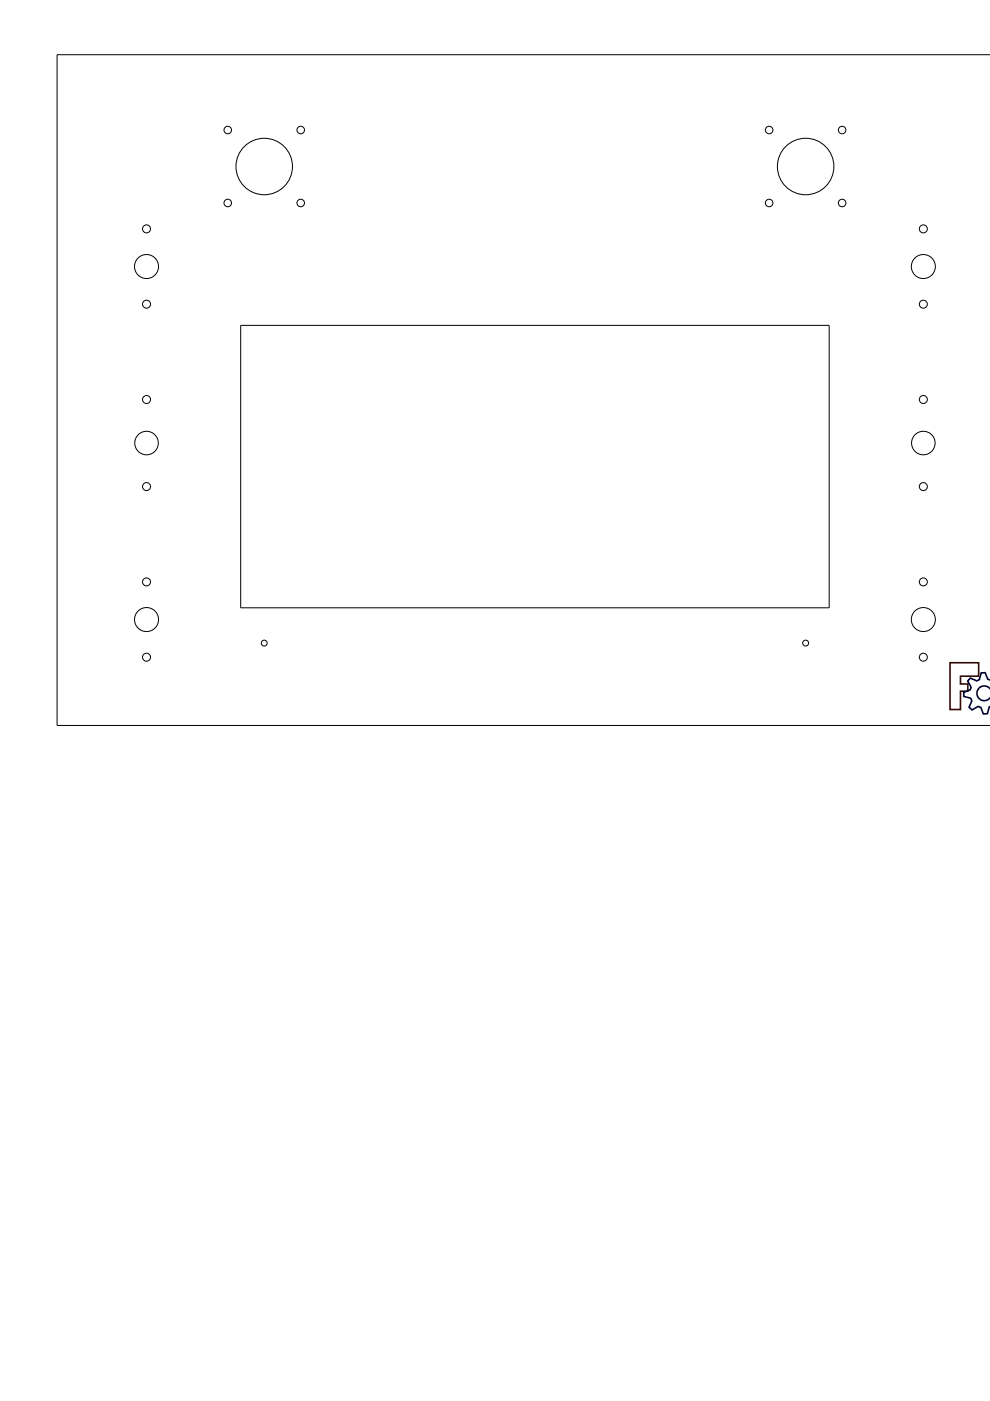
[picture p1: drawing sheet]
<svg xmlns="http://www.w3.org/2000/svg" width="210mm" height="297mm" viewBox="0 0 210 297" stroke-linecap="round" stroke-linejoin="round" font-family="sans-serif">
<path d="M201.4 140.5h6.1v2.9h-3.9v1.6h1.6v1.6h-1.6v3.8h-2.2z" fill="none" stroke="#370700" stroke-width=".34"/>
<path d="M210 144.2l-.6-.2-.5-1.4-.9 .1-.4 1.4-.5 .3-1.4-.6-.5 .6 .7 1.3-.2 .6-1.4 .5 .1 .9 1.4 .3 .3 .6-.6 1.3 .6 .6 1.3-.7 .6 .2 .5 1.4 .9-.1 .3-1.4 .3-.1M210 146.1a1.56 1.56 0 0 0-2.4-.3 1.56 1.56 0 0 0 0 2.4 1.56 1.56 0 0 0 2.4-.3" fill="none" stroke="#000137" stroke-width=".34"/>
<g fill="none" stroke="#000" stroke-width=".21">
<path d="M210 11.6h-197.9v142.2h197.9M51 69h124.8v59.9h-124.8z"/>
<circle cx="48.3" cy="27.6" r=".8"/>
<circle cx="56" cy="35.3" r="6"/>
<circle cx="63.8" cy="27.6" r=".8"/>
<circle cx="163.1" cy="27.6" r=".8"/>
<circle cx="170.8" cy="35.3" r="6"/>
<circle cx="178.6" cy="27.6" r=".8"/>
<circle cx="31.1" cy="48.5" r=".85"/>
<circle cx="31.1" cy="56.5" r="2.55"/>
<circle cx="48.3" cy="43" r=".8"/>
<circle cx="63.8" cy="43" r=".8"/>
<circle cx="163.1" cy="43" r=".8"/>
<circle cx="178.6" cy="43" r=".8"/>
<circle cx="195.8" cy="48.5" r=".85"/>
<circle cx="195.8" cy="56.5" r="2.55"/>
<circle cx="31.1" cy="64.5" r=".85"/>
<circle cx="195.8" cy="64.5" r=".85"/>
<circle cx="31.1" cy="84.7" r=".85"/>
<circle cx="31.1" cy="93.9" r="2.5"/>
<circle cx="195.8" cy="84.7" r=".85"/>
<circle cx="195.8" cy="93.9" r="2.5"/>
<circle cx="31.1" cy="103.2" r=".85"/>
<circle cx="195.8" cy="103.2" r=".85"/>
<circle cx="31.1" cy="123.4" r=".85"/>
<circle cx="31.1" cy="139.3" r=".85"/>
<circle cx="31.1" cy="131.4" r="2.55"/>
<circle cx="56" cy="136.3" r=".62"/>
<circle cx="170.8" cy="136.3" r=".62"/>
<circle cx="195.8" cy="123.4" r=".85"/>
<circle cx="195.8" cy="139.3" r=".85"/>
<circle cx="195.8" cy="131.4" r="2.55"/>
</g>
</svg>
